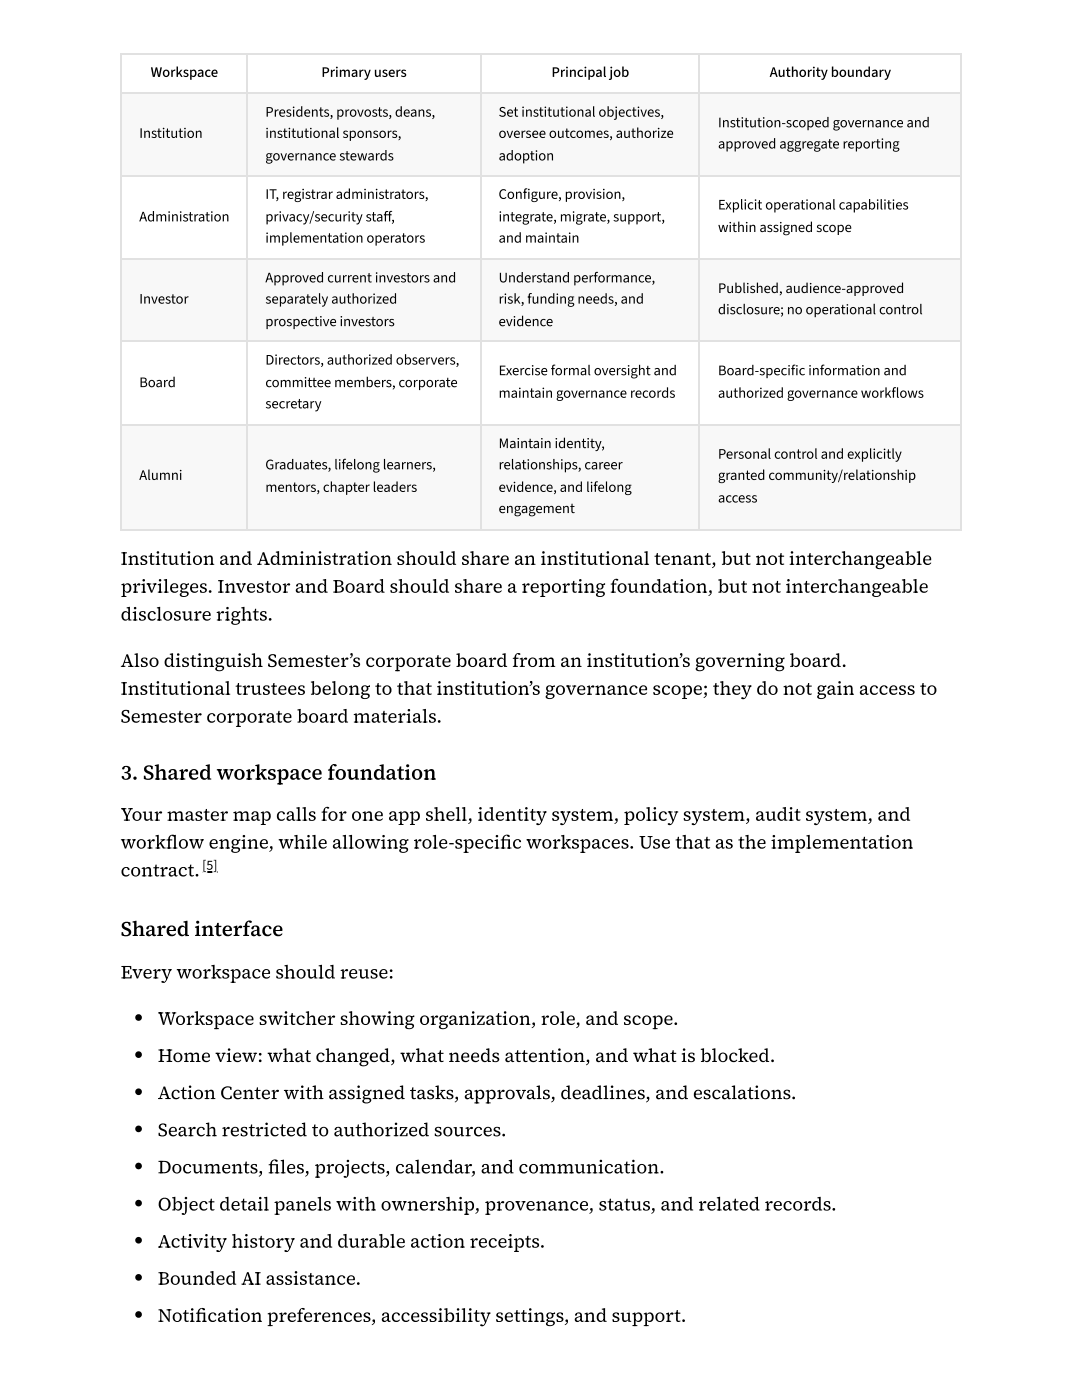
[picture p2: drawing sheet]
<svg xmlns="http://www.w3.org/2000/svg" width="216mm" height="279mm" viewBox="0 0 216 279" stroke-linecap="round" stroke-linejoin="round" font-family="sans-serif">
<defs><g id="words">
<g font-size="4.2">
<text x="24.1" y="155.6">3. Shared workspace foundation</text>
<text x="24.1" y="186.8">Shared interface</text>
</g>
<g font-size="3.7">
<text x="24.1" y="112.7">Institution and Administration should share an institutional tenant, but not interchangeable</text>
<text x="24.1" y="118.3">privileges. Investor and Board should share a reporting foundation, but not interchangeable</text>
<text x="24.1" y="123.8">disclosure rights.</text>
<text x="24.1" y="133.1">Also distinguish Semester’s corporate board from an institution’s governing board.</text>
<text x="24.1" y="138.6">Institutional trustees belong to that institution’s governance scope; they do not gain access to</text>
<text x="24.1" y="144.2">Semester corporate board materials.</text>
<text x="24.1" y="163.8">Your master map calls for one app shell, identity system, policy system, audit system, and</text>
<text x="24.1" y="169.3">workfl ow engine, while allowing role-specifi c workspaces. Use that as the implementation</text>
<text x="24.1" y="174.9">contract.</text>
<text x="24.1" y="195.3">Every workspace should reuse:</text>
<text x="31.5" y="204.5">Workspace switcher showing organization, role, and scope.</text>
<text x="31.5" y="211.9">Home view: what changed, what needs attention, and what is blocked.</text>
<text x="31.5" y="219.3">Action Center with assigned tasks, approvals, deadlines, and escalations.</text>
<text x="31.5" y="226.7">Search restricted to authorized sources.</text>
<text x="31.5" y="234.2">Documents, fi les, projects, calendar, and communication.</text>
<text x="31.5" y="241.6">Object detail panels with ownership, provenance, status, and related records.</text>
<text x="31.5" y="249">Activity history and durable action receipts.</text>
<text x="31.5" y="256.4">Bounded AI assistance.</text>
<text x="31.5" y="263.8">Notifi cation preferences, accessibility settings, and support.</text>
</g>
<g font-size="2.9">
<text x="30.1" y="15.3">Workspace</text>
<text x="64.1" y="15.3">Primary users</text>
<text x="110" y="15.3">Principal job</text>
<text x="153.6" y="15.3">Authority boundary</text>
<text x="52.9" y="23.3">Presidents, provosts, deans,</text>
<text x="99.5" y="23.3">Set institutional objectives,</text>
<text x="27.8" y="27.5">Institution</text>
<text x="52.9" y="27.5">institutional sponsors,</text>
<text x="99.5" y="27.5">oversee outcomes, authorize</text>
<text x="143.3" y="25.4">Institution-scoped governance and</text>
<text x="143.3" y="29.6">approved aggregate reporting</text>
<text x="52.9" y="32">governance stewards</text>
<text x="99.5" y="32">adoption</text>
<text x="52.9" y="39.7">IT, registrar administrators,</text>
<text x="99.5" y="39.7">Configure, provision,</text>
<text x="143.3" y="41.8">Explicit operational capabilities</text>
<text x="27.8" y="44.2">Administration</text>
<text x="52.9" y="44.2">privacy/security staff ,</text>
<text x="99.5" y="44.2">integrate, migrate, support,</text>
<text x="143.3" y="46.3">within assigned scope</text>
<text x="52.9" y="48.4">implementation operators</text>
<text x="99.5" y="48.4">and maintain</text>
<text x="52.9" y="56.4">Approved current investors and</text>
<text x="99.5" y="56.4">Understand performance,</text>
<text x="143.3" y="58.5">Published, audience-approved</text>
<text x="27.8" y="60.6">Investor</text>
<text x="52.9" y="60.6">separately authorized</text>
<text x="52.9" y="65.1">prospective investors</text>
<text x="99.5" y="60.6">risk, funding needs, and</text>
<text x="99.5" y="65.1">evidence</text>
<text x="143.3" y="62.7">disclosure; no operational control</text>
<text x="27.8" y="77.3">Board</text>
<text x="52.9" y="72.8">Directors, authorized observers,</text>
<text x="52.9" y="77.3">committee members, corporate</text>
<text x="99.5" y="74.9">Exercise formal oversight and</text>
<text x="143.3" y="74.9">Board-specific information and</text>
<text x="52.9" y="81.5">secretary</text>
<text x="99.5" y="79.4">maintain governance records</text>
<text x="143.3" y="79.4">authorized governance workflows</text>
<text x="99.5" y="89.4">Maintain identity,</text>
<text x="27.8" y="95.8">Alumni</text>
<text x="52.9" y="93.7">Graduates, lifelong learners,</text>
<text x="99.5" y="93.7">relationships, career</text>
<text x="143.3" y="91.5">Personal control and explicitly</text>
<text x="143.3" y="95.8">granted community/relationship</text>
<text x="52.9" y="98.2">mentors, chapter leaders</text>
<text x="99.5" y="98.2">evidence, and lifelong</text>
<text x="143.3" y="100.3">access</text>
<text x="99.5" y="102.4">engagement</text>
</g>
<text font-size="2.8" x="40.3" y="173.6">[5]</text>
</g></defs>
<g fill="#f6f8fa">
<path d="M24.3 18.5h25.2v16.7h-25.2z"/>
<path d="M49.5 18.5h46.5v16.7h-46.5z"/>
<path d="M96 18.5h43.7v16.7h-43.7z"/>
<path d="M139.7 18.5h52.1v16.7h-52.1z"/>
</g>
<g fill="#fff">
<path d="M24.3 35.2h25.2v16.4h-25.2z"/>
<path d="M49.5 35.2h46.5v16.4h-46.5z"/>
<path d="M96 35.2h43.7v16.4h-43.7z"/>
<path d="M139.7 35.2h52.1v16.4h-52.1z"/>
</g>
<g fill="#f6f8fa">
<path d="M24.3 51.6h25.2v16.7h-25.2z"/>
<path d="M49.5 51.6h46.5v16.7h-46.5z"/>
<path d="M96 51.6h43.7v16.7h-43.7z"/>
<path d="M139.7 51.6h52.1v16.7h-52.1z"/>
</g>
<g fill="#fff">
<path d="M24.3 68.3h25.2v16.4h-25.2z"/>
<path d="M49.5 68.3h46.5v16.4h-46.5z"/>
<path d="M96 68.3h43.7v16.4h-43.7z"/>
<path d="M139.7 68.3h52.1v16.4h-52.1z"/>
</g>
<g fill="#f6f8fa">
<path d="M24.3 84.7h25.2v20.9h-25.2z"/>
<path d="M49.5 84.7h46.5v20.9h-46.5z"/>
<path d="M96 84.7h43.7v20.9h-43.7z"/>
<path d="M139.7 84.7h52.1v20.9h-52.1z"/>
</g>
<path d="M24.1 10.7h167.7M24.1 18.7h167.7M24.2 10.6v95.2M49.3 10.6v95.2M95.9 10.6v95.2M139.6 10.6v95.2M191.7 10.6v95.2M24.1 35.1h167.7M24.1 51.7h167.7M24.1 68.1h167.7M24.1 84.8h167.7M24.1 105.7h167.7" fill="none" stroke="#dfe2e5" stroke-width=".26"/>
<g fill="#000">
<circle cx="27.6" cy="203.1" r=".66"/>
<circle cx="27.6" cy="217.9" r=".66"/>
<circle cx="27.6" cy="210.5" r=".66"/>
<circle cx="27.6" cy="232.7" r=".66"/>
<circle cx="27.6" cy="225.3" r=".66"/>
<circle cx="27.6" cy="247.5" r=".66"/>
<circle cx="27.6" cy="240.1" r=".66"/>
<circle cx="27.6" cy="254.9" r=".66"/>
<circle cx="27.6" cy="262.3" r=".66"/>
</g>
<path d="M40.3 174h3.1" fill="none" stroke="#000" stroke-width=".26"/>
<use href="#words"/>
</svg>
